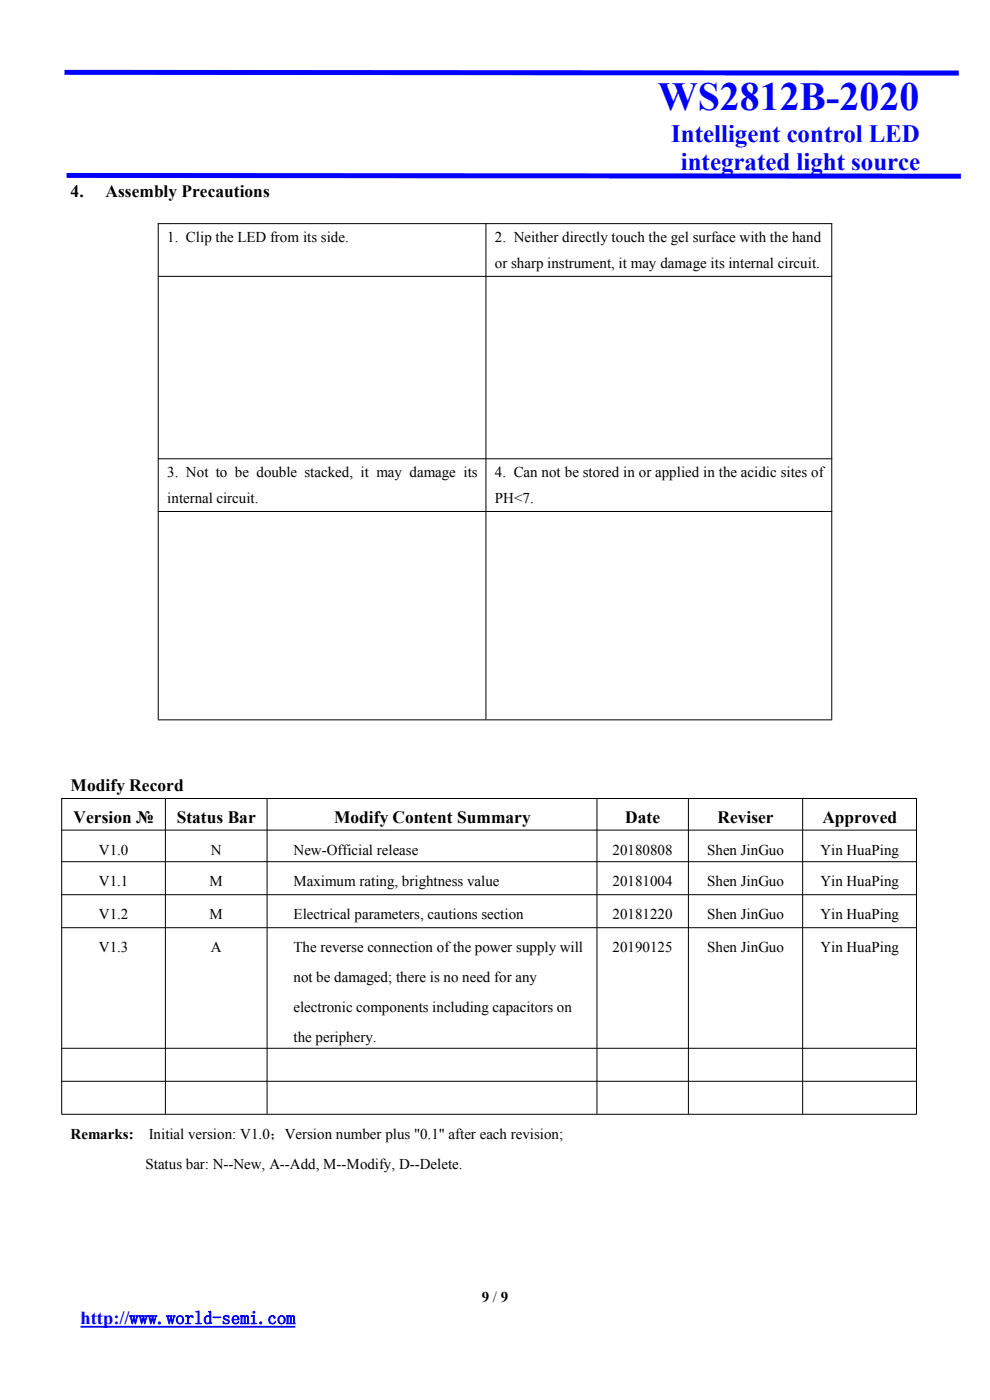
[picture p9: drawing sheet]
<svg xmlns="http://www.w3.org/2000/svg" width="210mm" height="297mm" viewBox="0 0 210 297" stroke-linecap="round" stroke-linejoin="round" font-family="sans-serif">
<defs><g id="words">
<text font-size="8.5" fill="#00f" x="139.5" y="23.3">WS2812B-2020</text>
<g font-size="5.3" fill="#00f">
<text x="142.4" y="30">Intelligent control LED</text>
<text x="144.4" y="36.1">integrated light source</text>
</g>
<text font-size="3.9" fill="#00f" x="17.1" y="280.9">http://www.world-semi.com</text>
<g font-size="3.7">
<text x="15" y="41.7">4.</text>
<text x="22.4" y="41.7">Assembly Precautions</text>
<text x="15" y="167.9">Modify Record</text>
<text x="15.6" y="174.6">Version №</text>
<text x="37.5" y="174.6">Status Bar</text>
<text x="70.9" y="174.6">Modify Content Summary</text>
<text x="132.6" y="174.6">Date</text>
<text x="152.2" y="174.6">Reviser</text>
<text x="174.5" y="174.6">Approved</text>
</g>
<g font-size="3.2">
<text x="35.5" y="51.4">1. Clip the LED from its side.</text>
<text x="105" y="51.4">2. Neither directly touch the gel surface with the hand</text>
<text x="105" y="56.9">or sharp instrument, it may damage its internal circuit.</text>
<text x="35.5" y="101.3">3. Not to be double stacked, it may damage its</text>
<text x="105" y="101.3">4. Can not be stored in or applied in the acidic sites of</text>
<text x="35.5" y="106.8">internal circuit.</text>
<text x="105" y="106.8">PH&lt;7.</text>
<text x="21" y="181.3">V1.0</text>
<text x="44.7" y="181.3">N</text>
<text x="62.3" y="181.3">New-Official release</text>
<text x="130" y="181.3">20180808</text>
<text x="150" y="181.3">Shen JinGuo</text>
<text x="174" y="181.3">Yin HuaPing</text>
<text x="21" y="188">V1.1</text>
<text x="44.4" y="188">M</text>
<text x="62.3" y="188">Maximum rating, brightness value</text>
<text x="130" y="188">20181004</text>
<text x="150" y="188">Shen JinGuo</text>
<text x="174" y="188">Yin HuaPing</text>
<text x="21" y="195">V1.2</text>
<text x="44.4" y="195">M</text>
<text x="62.3" y="195">Electrical parameters, cautions section</text>
<text x="130" y="195">20181220</text>
<text x="150" y="195">Shen JinGuo</text>
<text x="174" y="195">Yin HuaPing</text>
<text x="21" y="202">V1.3</text>
<text x="44.7" y="202">A</text>
<text x="62.3" y="202">The reverse connection ofthe power supply will</text>
<text x="130" y="202">20190125</text>
<text x="150" y="202">Shen JinGuo</text>
<text x="174" y="202">Yin HuaPing</text>
<text x="62.3" y="208.3">not be damaged; there is no need for any</text>
<text x="62.3" y="214.7">electronic components including capacitors on</text>
<text x="62.3" y="221">the periphery.</text>
<text x="15" y="241.6">Remarks:</text>
<text x="31.5" y="241.6">Initial version: V1.0；Version number plus &quot;0.1&quot; after each revision;</text>
<text x="30.9" y="247.9">Status bar: N--New, A--Add, M--Modify, D--Delete.</text>
<text x="102.2" y="276.3">9 / 9</text>
</g>
</g></defs>
<path d="M17.1 281.5h45.6" fill="none" stroke="#00f" stroke-width=".38"/>
<g fill="#00f">
<path d="M13.7 14.8l189.7 .2v1l-189.7-.1z"/>
<path d="M14.1 36.7l189.7 .1v1.1l-189.7-.2z"/>
</g>
<g fill="none" stroke="#000" stroke-width=".21">
<path d="M33.5 47.4h143M33.5 58.6h143M33.6 47.4v105.2M103.1 47.4v105.2M176.4 47.4v105.2M33.5 97.3h143M33.5 108.5h143M33.5 152.7h143M13 169.4h181.5M13 176.1h181.5M13.1 169.3v67M35.1 169.3v67"/>
<path d="M56.7 169.3v67M126.6 169.3v67M146 169.3v67M170.3 169.3v67M194.4 169.3v67M13 182.8h181.5M13 189.8h181.5M13 196.8h181.5M13 222.4h181.5M13 229.4h181.5M13 236.4h181.5"/>
</g>
<use href="#words"/>
</svg>
